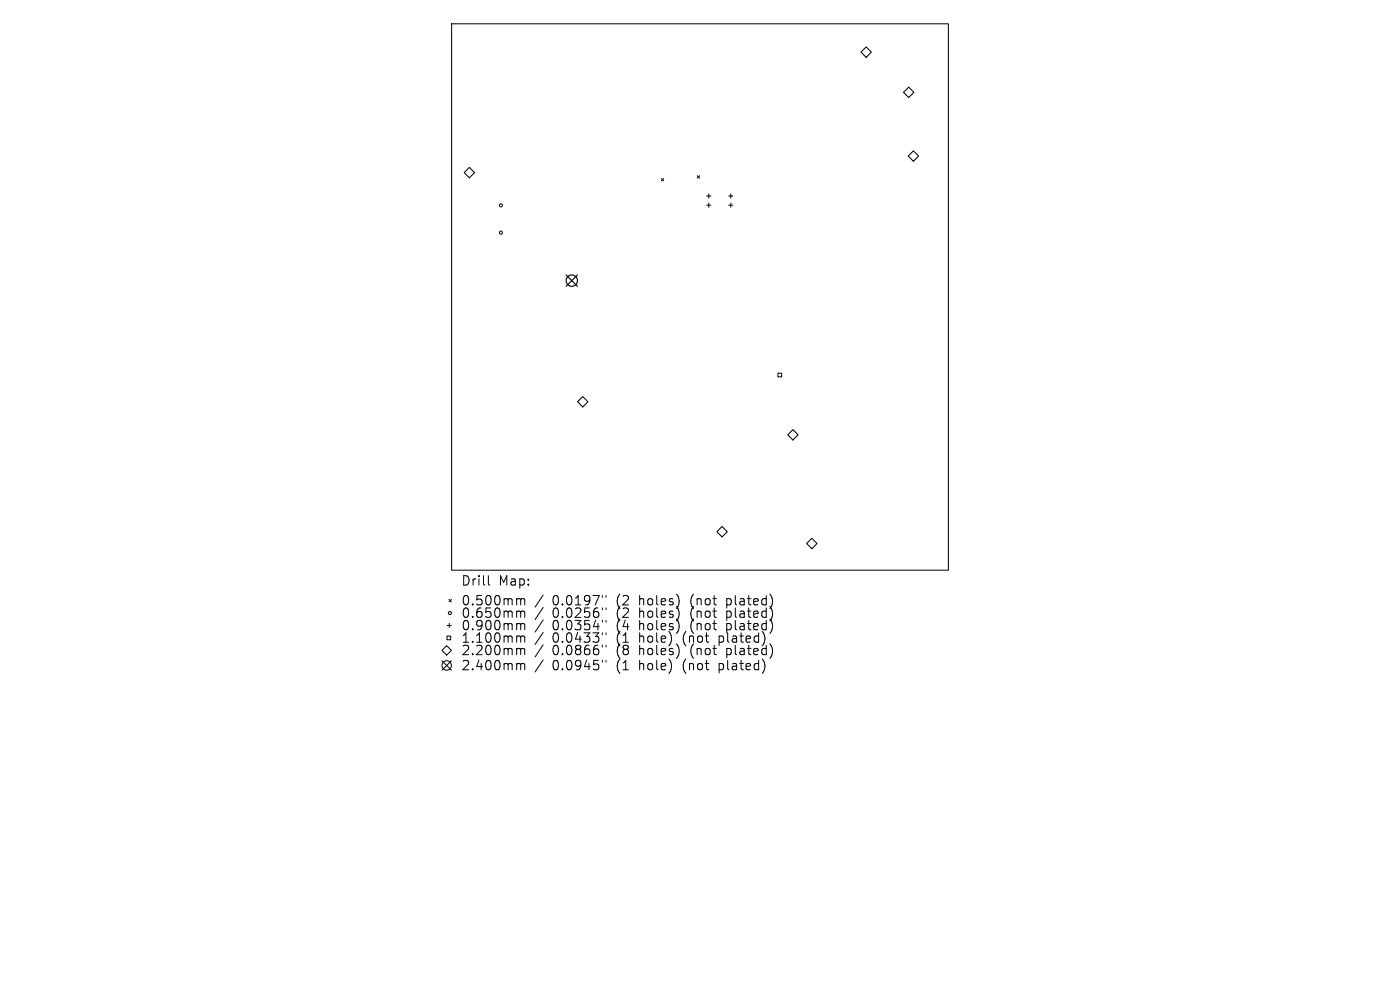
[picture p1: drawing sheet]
<svg xmlns="http://www.w3.org/2000/svg" width="297mm" height="210mm" viewBox="0 0 297 210" stroke-linecap="round" stroke-linejoin="round" font-family="sans-serif">
<defs><g id="words">
<g font-size="2.8">
<text x="97.8" y="124.5">Drill</text>
<text x="105.8" y="124.5">Map:</text>
<text x="97.8" y="128.7">0.500mm</text>
<text x="97.8" y="131.3">0.650mm</text>
<text x="117.2" y="128.7">0.0197&quot;</text>
<text x="117.2" y="131.3">0.0256&quot;</text>
<text x="130.9" y="128.7">(2</text>
<text x="130.9" y="131.3">(2</text>
<text x="135.9" y="128.7">holes)</text>
<text x="135.9" y="131.3">holes)</text>
<text x="147" y="128.7">(not</text>
<text x="147" y="131.3">(not</text>
<text x="154.8" y="128.7">plated)</text>
<text x="154.8" y="131.3">plated)</text>
<text x="97.8" y="134">0.900mm</text>
<text x="97.8" y="136.6">1.100mm</text>
<text x="117.2" y="134">0.0354&quot;</text>
<text x="117.2" y="136.6">0.0433&quot;</text>
<text x="130.9" y="134">(4</text>
<text x="130.9" y="136.6">(1</text>
<text x="135.9" y="134">holes)</text>
<text x="135.9" y="136.6">hole)</text>
<text x="145.3" y="136.6">(not</text>
<text x="147" y="134">(not</text>
<text x="153.2" y="136.6">plated)</text>
<text x="154.8" y="134">plated)</text>
<text x="97.8" y="139.3">2.200mm</text>
<text x="97.8" y="142.5">2.400mm</text>
<text x="117.2" y="139.3">0.0866&quot;</text>
<text x="117.2" y="142.5">0.0945&quot;</text>
<text x="130.9" y="139.3">(8</text>
<text x="130.9" y="142.5">(1</text>
<text x="135.9" y="139.3">holes)</text>
<text x="135.9" y="142.5">hole)</text>
<text x="145.3" y="142.5">(not</text>
<text x="147" y="139.3">(not</text>
<text x="153.2" y="142.5">plated)</text>
<text x="154.8" y="139.3">plated)</text>
</g>
</g></defs>
<g fill="none" stroke="#000" stroke-width=".21">
<path d="M95.8 5.1h105.4v115.9h-105.4zM140.3 37.9l.5 .5M140.8 37.9l-.5 .5M147.9 37.3l.5 .5M148.4 37.3l-.5 .5M149.9 41.6h.9M149.9 43.5h.9M150.4 41.1v.9M150.4 43.1v.9M154.6 41.6h.9M154.6 43.5h.9M155 41.1v.9"/>
<path d="M155 43.1v.9M165 79.2h.8v.7h-.8zM94.8 137l1 1-1 1-1-1zM94.8 134.9h.8v.8h-.8zM94.9 132.7h.9M95.3 127.2l.5 .5M95.3 132.2v.9M95.8 127.2l-.5 .5M103.6 122.1v1.7l.3 .3M109.9 127h.3l.3 .3M109.9 129.6h.3l.3 .3M109.9 132.3h.3l.3 .3"/>
<path d="M109.9 134.9h.3l.3 .3M109.9 137.5h.3l.3 .3M110.5 127.3l.2-.3 .5 .1 .1 1.2M110.5 127.3v1M110.5 129.9v1.1M110.5 132.6v1M110.5 135.2v1M110.5 137.8v1.1M110.5 129.9l.2-.3 .5 .1 .1 1.3M110.5 132.6l.2-.3 .5 .1 .1 1.2M110.5 135.2l.2-.3 .5 .1 .1 1.2M110.5 137.8l.2-.3 .5 .1 .1 1.3"/>
<path d="M115.2 126.2l-1.7 2.6M115.2 128.9l-1.7 2.5M115.2 131.5l-1.7 2.6M115.2 134.1l-1.7 2.6M115.2 136.8l-1.7 2.6M115.2 140l-1.7 2.6M127.8 126.3v.4M127.8 129v.3M127.8 131.6v.4M127.8 134.2v.4M127.8 136.9v.4M128.6 126.3v.4"/>
<path d="M128.6 129v.3M128.6 131.6v.4M128.6 134.2v.4M128.6 136.9v.4M93.8 140.2l2 2M95.8 140.2l-2 2M109.9 140.7h.3l.3 .3M110.5 141v1.1M110.5 141l.2-.3 .5 .1 .1 1.3M127.8 140.1v.4M128.6 140.1v.4"/>
<circle cx="106.3" cy="49.4" r=".33"/>
<circle cx="106.3" cy="43.6" r=".33"/>
<circle cx="95.4" cy="130" r=".33"/>
<circle cx="94.8" cy="141.2" r="1"/>
</g>
<path d="M182.7 11.1l1.1-1.1 1.1 1.1-1.1 1.1zM192.8 18.5l1.1 1.1-1.1 1.1-1.1-1.1zM98.5 36.6l1.1-1.1 1.1 1.1-1.1 1.1zM192.7 33.1l1.1-1.1 1.1 1.1-1.1 1.1zM123.6 84.1l1.1 1.1-1.1 1.1-1.1-1.1zM167.1 92.2l1.1-1.1 1.1 1.1-1.1 1.1zM152.1 112.8l1.1-1.1 1.1 1.1-1.1 1.1zM171.1 115.3l1.1-1.1 1.1 1.1-1.1 1.1z" fill="none" stroke="#000" stroke-width=".22"/>
<g fill="none" stroke="#000" stroke-width=".24">
<path d="M120.1 58.3l2.4 2.4M122.5 58.3l-2.4 2.4"/>
<circle cx="121.3" cy="59.5" r="1.2"/>
</g>
<use href="#words"/>
</svg>
